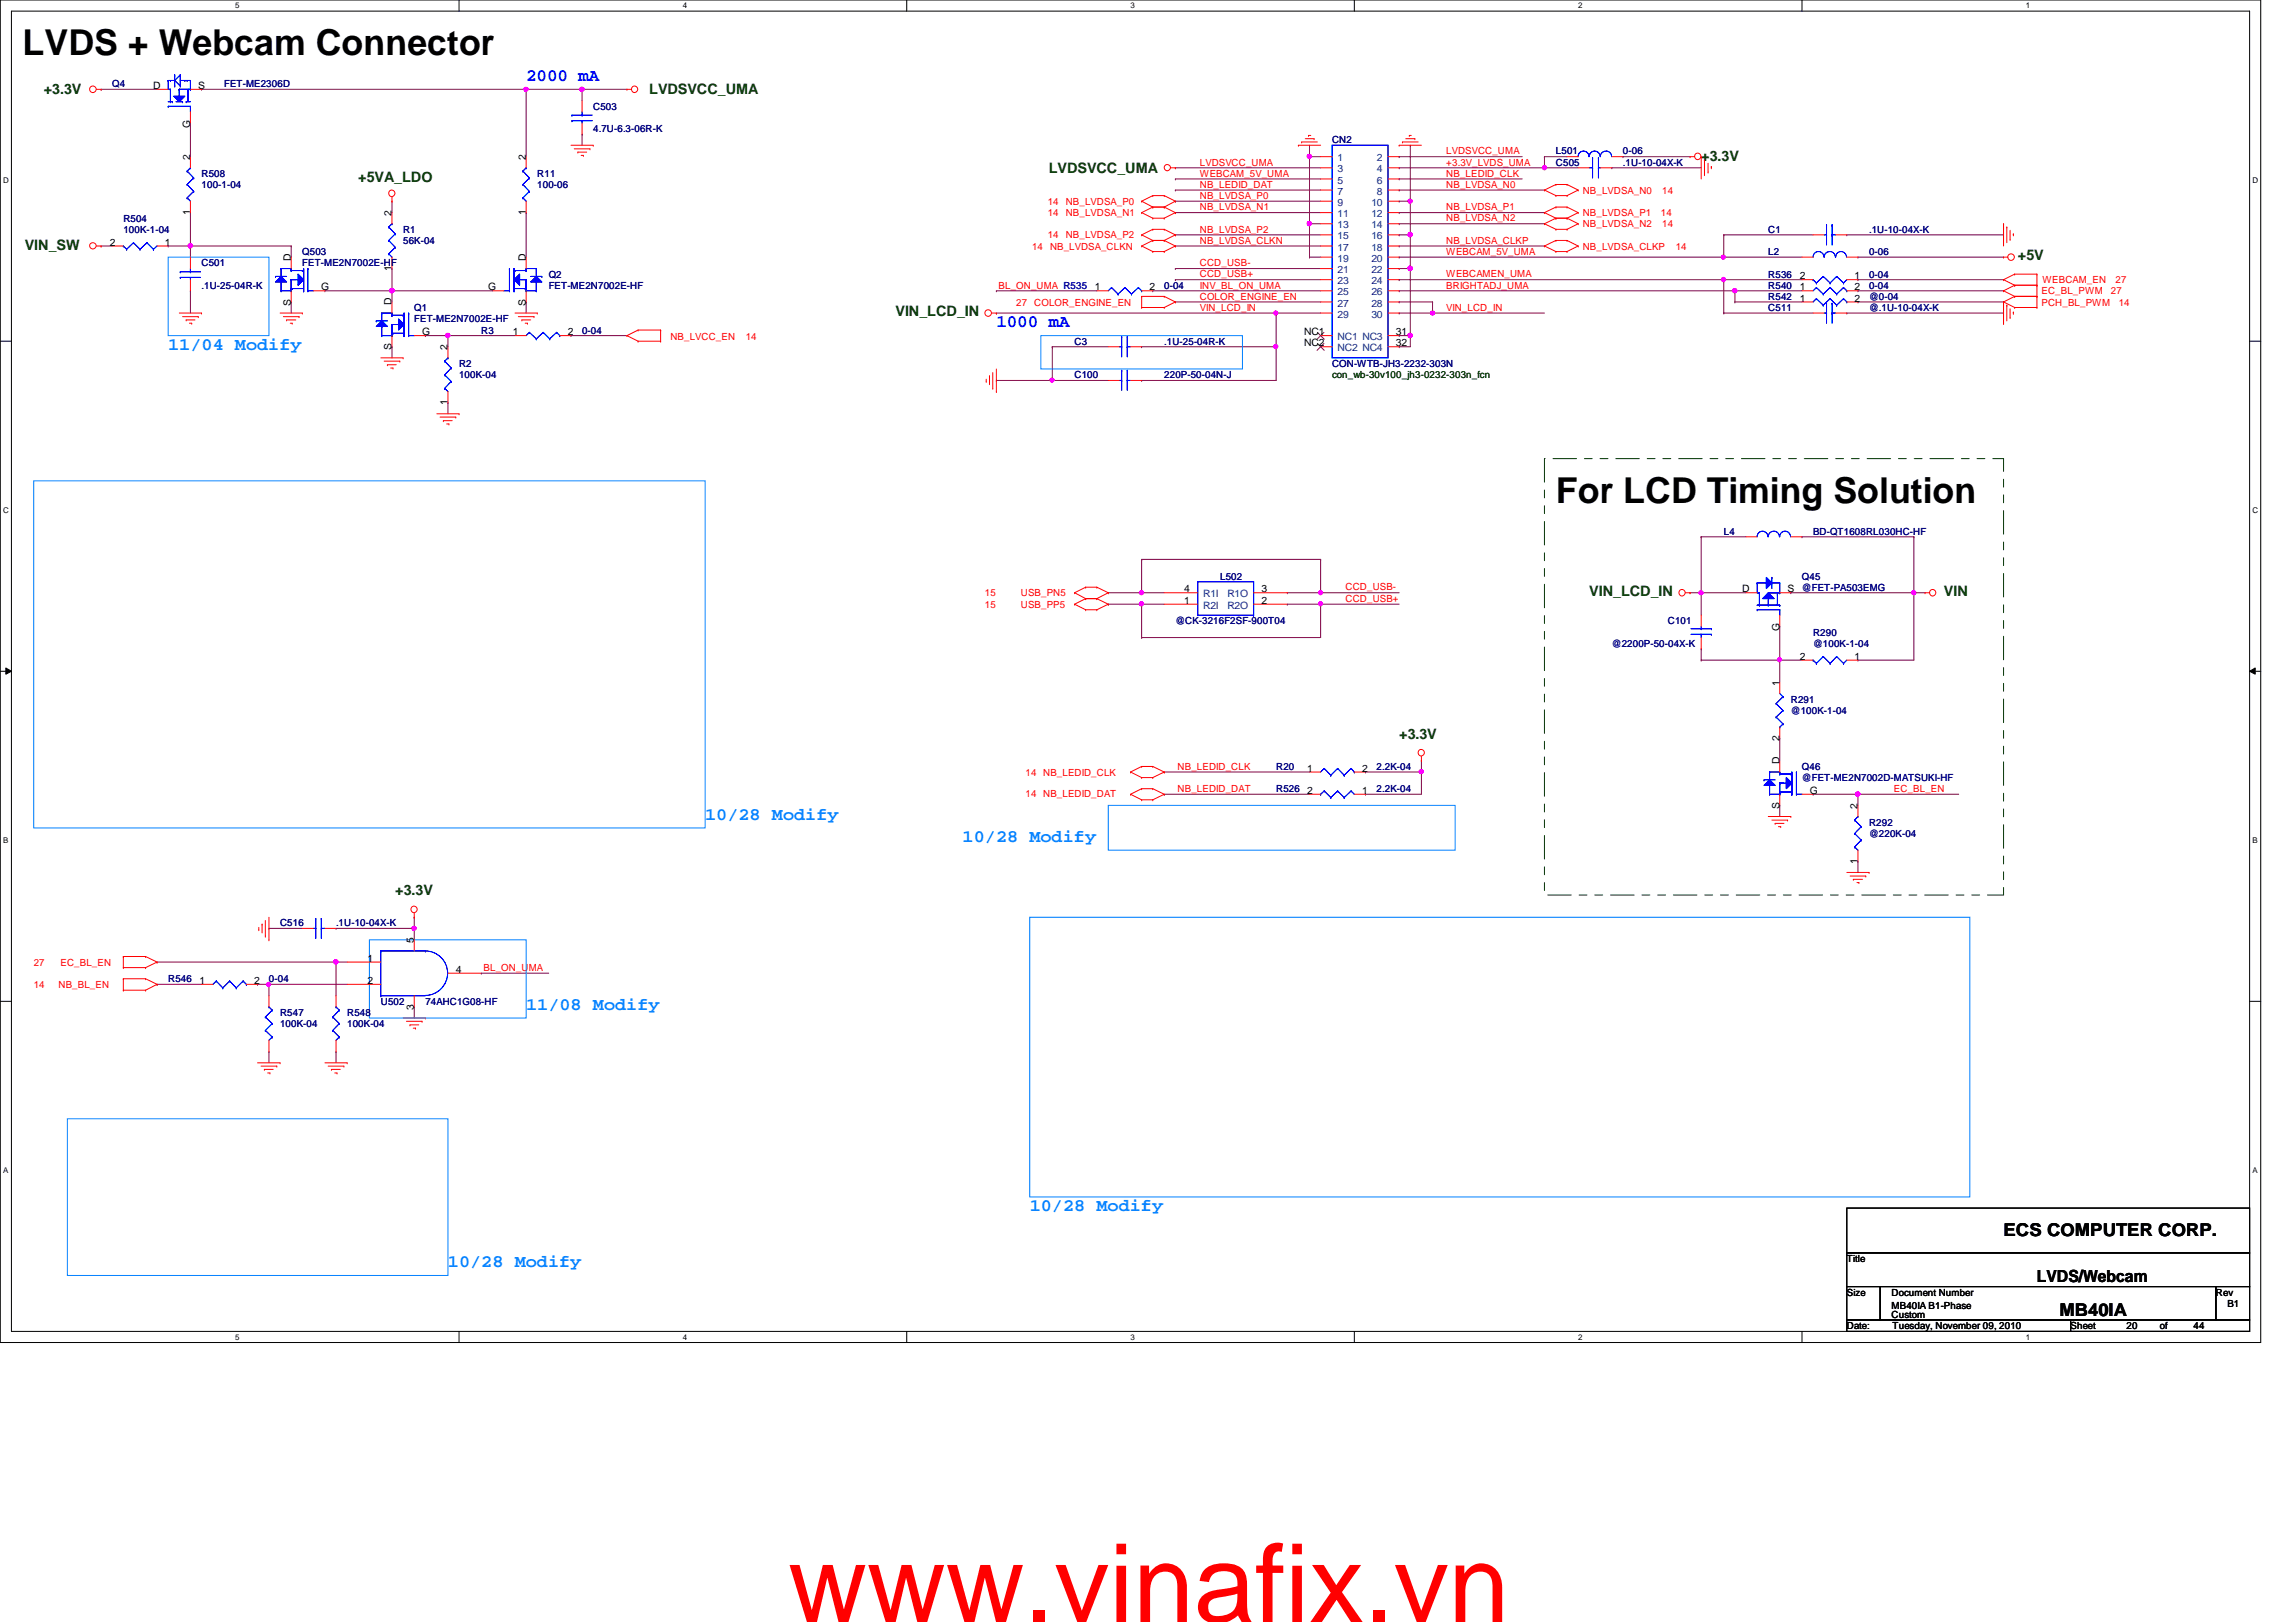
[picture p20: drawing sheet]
<svg xmlns="http://www.w3.org/2000/svg" width="297mm" height="210mm" viewBox="0 0 297 210" stroke-linecap="round" stroke-linejoin="round" font-family="sans-serif">
<defs><g id="words">
<text font-size="14.1" fill="#f00" x="102" y="209.9">www.vinafix.vn</text>
<g font-size="4.6">
<text x="2.9" y="7.2">LVDS + Webcam Connector</text>
<text x="201.3" y="65.1">For LCD Timing Solution</text>
</g>
<g font-size="2.3" fill="#00f">
<text x="68.1" y="10.5">2000 mA</text>
<text x="128.9" y="42.4">1000 mA</text>
</g>
<g font-size="2.3" fill="#0080ff">
<text x="21.8" y="45.3">11/04 Modify</text>
<text x="91.2" y="106.1">10/28 Modify</text>
<text x="124.5" y="109">10/28 Modify</text>
<text x="68.1" y="130.7">11/08 Modify</text>
<text x="133.2" y="156.8">10/28 Modify</text>
<text x="58" y="164">10/28 Modify</text>
</g>
<g font-size="2.3">
<text x="259.2" y="159.9">ECS COMPUTER CORP.</text>
<text x="266.4" y="170.3">MB40IA</text>
</g>
<text font-size="2.2" x="263.5" y="165.9">LVDS/Webcam</text>
<g font-size="1.9" fill="#004000">
<text x="5.7" y="12.1">+3.3V</text>
<text x="84" y="12.1">LVDSVCC_UMA</text>
<text x="46.4" y="23.5">+5VA_LDO</text>
<text x="135.7" y="22.4">LVDSVCC_UMA</text>
<text x="220.1" y="20.8">+3.3V</text>
<text x="3.2" y="32.4">VIN_SW</text>
<text x="261.1" y="33.7">+5V</text>
<text x="115.9" y="40.9">VIN_LCD_IN</text>
<text x="205.6" y="77.1">VIN_LCD_IN</text>
<text x="251.5" y="77.1">VIN</text>
<text x="181" y="95.6">+3.3V</text>
<text x="51.1" y="115.8">+3.3V</text>
</g>
<g font-size="1.3" fill="#000080">
<text x="14.5" y="11.3">Q4</text>
<text x="29" y="11.3">FET-ME2306D</text>
<text x="76.7" y="14.2">C503</text>
<text x="76.7" y="17.1">4.7U-6.3-06R-K</text>
<text x="26.1" y="22.9">R508</text>
<text x="69.5" y="22.9">R11</text>
<text x="172.3" y="18.5">CN2</text>
<text x="201.3" y="21.5">C505</text>
<text x="201.3" y="20">L501</text>
<text x="210" y="21.5">.1U-10-04X-K</text>
<text x="210" y="20">0-06</text>
<text x="16" y="28.7">R504</text>
<text x="26.1" y="24.3">100-1-04</text>
<text x="69.5" y="24.3">100-06</text>
<text x="16" y="30.1">100K-1-04</text>
<text x="26.1" y="34.5">C501</text>
<text x="39.1" y="33">Q503</text>
<text x="39.1" y="34.5">FET-ME2N7002E-HF</text>
<text x="52.2" y="30.1">R1</text>
<text x="52.2" y="31.6">56K-04</text>
<text x="71" y="35.9">Q2</text>
<text x="228.8" y="33">L2</text>
<text x="228.8" y="30.1">C1</text>
<text x="228.8" y="35.9">R536</text>
<text x="241.8" y="33">0-06</text>
<text x="241.8" y="30.1">.1U-10-04X-K</text>
<text x="241.8" y="35.9">0-04</text>
<text x="26.1" y="37.4">.1U-25-04R-K</text>
<text x="53.6" y="40.3">Q1</text>
<text x="53.6" y="41.7">FET-ME2N7002E-HF</text>
<text x="71" y="37.4">FET-ME2N7002E-HF</text>
<text x="150.6" y="37.4">0-04</text>
<text x="228.8" y="37.4">R540</text>
<text x="228.8" y="40.3">C511</text>
<text x="228.8" y="38.8">R542</text>
<text x="241.8" y="37.4">0-04</text>
<text x="241.8" y="40.3">@.1U-10-04X-K</text>
<text x="241.8" y="38.8">@0-04</text>
<text x="59.4" y="47.5">R2</text>
<text x="62.3" y="43.2">R3</text>
<text x="75.3" y="43.2">0-04</text>
<text x="139" y="44.6">C3</text>
<text x="150.6" y="44.6">.1U-25-04R-K</text>
<text x="172.3" y="47.5">CON-WTB-JH3-2232-303N</text>
<text x="59.4" y="48.9">100K-04</text>
<text x="139" y="48.9">C100</text>
<text x="150.6" y="48.9">220P-50-04N-J</text>
<text x="223" y="69.2">L4</text>
<text x="234.6" y="69.2">BD-QT1608RL030HC-HF</text>
<text x="157.9" y="75">L502</text>
<text x="233.1" y="75">Q45</text>
<text x="233.1" y="76.5">@FET-PA503EMG</text>
<text x="152.1" y="80.8">@CK-3216F2SF-900T04</text>
<text x="208.5" y="83.7">@2200P-50-04X-K</text>
<text x="215.8" y="80.8">C101</text>
<text x="234.6" y="82.3">R290</text>
<text x="234.6" y="83.7">@100K-1-04</text>
<text x="231.7" y="90.9">R291</text>
<text x="231.7" y="92.4">@100K-1-04</text>
<text x="165.1" y="99.6">R20</text>
<text x="178.1" y="99.6">2.2K-04</text>
<text x="233.1" y="99.6">Q46</text>
<text x="233.1" y="101.1">@FET-ME2N7002D-MATSUKI-HF</text>
<text x="165.1" y="102.5">R526</text>
<text x="178.1" y="102.5">2.2K-04</text>
<text x="241.8" y="106.8">R292</text>
<text x="241.8" y="108.3">@220K-04</text>
<text x="36.2" y="119.9">C516</text>
<text x="43.5" y="119.9">.1U-10-04X-K</text>
<text x="21.8" y="127.1">R546</text>
<text x="34.8" y="127.1">0-04</text>
<text x="36.2" y="131.5">R547</text>
<text x="44.9" y="131.5">R548</text>
<text x="49.3" y="130">U502</text>
<text x="55" y="130">74AHC1G08-HF</text>
<text x="36.2" y="132.9">100K-04</text>
<text x="44.9" y="132.9">100K-04</text>
</g>
<g font-size="1.3">
<text x="19.8" y="11.5">D</text>
<text x="25.7" y="11.5">S</text>
<text x="24.6" y="16.6" transform="rotate(-90 24.6 16.6)">G</text>
<text x="24.6" y="20.7" transform="rotate(-90 24.6 20.7)">2</text>
<text x="68" y="20.7" transform="rotate(-90 68 20.7)">2</text>
<text x="24.6" y="27.8" transform="rotate(-90 24.6 27.8)">1</text>
<text x="50.7" y="27.9" transform="rotate(-90 50.7 27.9)">2</text>
<text x="68" y="27.8" transform="rotate(-90 68 27.8)">1</text>
<text x="14.2" y="31.8">2</text>
<text x="21.3" y="31.8">1</text>
<text x="37.6" y="33.7" transform="rotate(-90 37.6 33.7)">D</text>
<text x="50.7" y="35.1" transform="rotate(-90 50.7 35.1)">1</text>
<text x="68" y="33.7" transform="rotate(-90 68 33.7)">D</text>
<text x="37.6" y="39.5" transform="rotate(-90 37.6 39.5)">S</text>
<text x="41.6" y="37.6">G</text>
<text x="50.7" y="39.5" transform="rotate(-90 50.7 39.5)">D</text>
<text x="63.2" y="37.6">G</text>
<text x="68" y="39.5" transform="rotate(-90 68 39.5)">S</text>
<text x="141.6" y="37.6">1</text>
<text x="148.7" y="37.6">2</text>
<text x="232.8" y="37.6">1</text>
<text x="232.8" y="36.2">2</text>
<text x="232.8" y="39">1</text>
<text x="239.9" y="37.6">2</text>
<text x="239.9" y="36.2">1</text>
<text x="239.9" y="39">2</text>
<text x="50.7" y="45.3" transform="rotate(-90 50.7 45.3)">S</text>
<text x="54.6" y="43.4">G</text>
<text x="57.9" y="45.3" transform="rotate(-90 57.9 45.3)">2</text>
<text x="66.3" y="43.4">1</text>
<text x="73.4" y="43.4">2</text>
<text x="168.7" y="43.4">NC1</text>
<text x="168.7" y="44.8">NC2</text>
<text x="180.6" y="43.4">31</text>
<text x="180.6" y="44.8">32</text>
<text x="57.9" y="52.5" transform="rotate(-90 57.9 52.5)">1</text>
<text x="153.2" y="76.7">4</text>
<text x="163.2" y="76.7">3</text>
<text x="225.4" y="76.7">D</text>
<text x="231.3" y="76.7">S</text>
<text x="153.2" y="78.1">1</text>
<text x="163.2" y="78.1">2</text>
<text x="230.2" y="81.7" transform="rotate(-90 230.2 81.7)">G</text>
<text x="230.2" y="88.7" transform="rotate(-90 230.2 88.7)">1</text>
<text x="232.8" y="85.4">2</text>
<text x="239.9" y="85.4">1</text>
<text x="230.2" y="95.9" transform="rotate(-90 230.2 95.9)">2</text>
<text x="169.1" y="99.9">1</text>
<text x="176.2" y="99.9">2</text>
<text x="230.2" y="98.9" transform="rotate(-90 230.2 98.9)">D</text>
<text x="169.1" y="102.7">2</text>
<text x="176.2" y="102.7">1</text>
<text x="230.2" y="104.7" transform="rotate(-90 230.2 104.7)">S</text>
<text x="234.1" y="102.7">G</text>
<text x="240.3" y="104.6" transform="rotate(-90 240.3 104.6)">2</text>
<text x="240.3" y="111.8" transform="rotate(-90 240.3 111.8)">1</text>
<text x="47.5" y="124.5">1</text>
<text x="53.5" y="122" transform="rotate(-90 53.5 122)">5</text>
<text x="59" y="125.9">4</text>
<text x="25.8" y="127.3">1</text>
<text x="32.9" y="127.3">2</text>
<text x="47.5" y="127.3">2</text>
<text x="53.5" y="130.6" transform="rotate(-90 53.5 130.6)">3</text>
<text x="238.9" y="163.3">Title</text>
<text x="238.9" y="167.7">Size</text>
<text x="244.7" y="167.7">Document Number</text>
<text x="286.7" y="167.7">Rev</text>
<text x="238.9" y="172">Date:</text>
<text x="244.7" y="170.6">Custom</text>
<text x="244.7" y="169.4">MB40IA B1-Phase</text>
<text x="244.9" y="172">Tuesday, November 09, 2010</text>
<text x="267.9" y="172">Sheet</text>
<text x="275.1" y="172">20</text>
<text x="279.4" y="172">of</text>
<text x="283.8" y="172">44</text>
<text x="288.2" y="169.1">B1</text>
</g>
<g font-size="1.3" fill="#f00">
<text x="155.2" y="21.4">LVDSVCC_UMA</text>
<text x="155.2" y="22.9">WEBCAM_5V_UMA</text>
<text x="187.1" y="20">LVDSVCC_UMA</text>
<text x="187.1" y="22.9">NB_LEDID_CLK</text>
<text x="187.1" y="21.4">+3.3V_LVDS_UMA</text>
<text x="135.5" y="28">14</text>
<text x="135.5" y="26.5">14</text>
<text x="137.9" y="28">NB_LVDSA_N1</text>
<text x="137.9" y="26.5">NB_LVDSA_P0</text>
<text x="155.2" y="24.3">NB_LEDID_DAT</text>
<text x="155.2" y="25.7">NB_LVDSA_P0</text>
<text x="155.2" y="27.2">NB_LVDSA_N1</text>
<text x="187.1" y="27.2">NB_LVDSA_P1</text>
<text x="187.1" y="28.7">NB_LVDSA_N2</text>
<text x="187.1" y="24.3">NB_LVDSA_N0</text>
<text x="204.8" y="25.1">NB_LVDSA_N0</text>
<text x="204.8" y="29.4">NB_LVDSA_N2</text>
<text x="204.8" y="28">NB_LVDSA_P1</text>
<text x="214.9" y="28">14</text>
<text x="215.1" y="25.1">14</text>
<text x="215.1" y="29.4">14</text>
<text x="133.5" y="32.3">14</text>
<text x="135.5" y="30.9">14</text>
<text x="135.8" y="32.3">NB_LVDSA_CLKN</text>
<text x="137.9" y="30.9">NB_LVDSA_P2</text>
<text x="155.2" y="30.1">NB_LVDSA_P2</text>
<text x="155.2" y="31.5">NB_LVDSA_CLKN</text>
<text x="155.2" y="35.9">CCD_USB+</text>
<text x="155.2" y="34.5">CCD_USB-</text>
<text x="187.1" y="31.5">NB_LVDSA_CLKP</text>
<text x="187.1" y="33">WEBCAM_5V_UMA</text>
<text x="187.1" y="35.9">WEBCAMEN_UMA</text>
<text x="204.8" y="32.3">NB_LVDSA_CLKP</text>
<text x="216.8" y="32.3">14</text>
<text x="129.2" y="37.3">BL_ON_UMA R535</text>
<text x="131.5" y="39.5">27</text>
<text x="133.8" y="39.5">COLOR_ENGINE_EN</text>
<text x="155.2" y="37.3">INV_BL_ON_UMA</text>
<text x="155.2" y="38.8">COLOR_ENGINE_EN</text>
<text x="155.2" y="40.2">VIN_LCD_IN</text>
<text x="187.1" y="40.2">VIN_LCD_IN</text>
<text x="187.1" y="37.3">BRIGHTADJ_UMA</text>
<text x="264.1" y="38.1">EC_BL_PWM</text>
<text x="264.1" y="39.5">PCH_BL_PWM</text>
<text x="264.2" y="36.7">WEBCAM_EN</text>
<text x="273.1" y="38.1">27</text>
<text x="273.7" y="36.7">27</text>
<text x="274.1" y="39.5">14</text>
<text x="86.7" y="44">NB_LVCC_EN</text>
<text x="96.5" y="44">14</text>
<text x="127.4" y="77.2">15</text>
<text x="132.1" y="77.2">USB_PN5</text>
<text x="174.1" y="77.9">CCD_USB+</text>
<text x="174.1" y="76.4">CCD_USB-</text>
<text x="127.4" y="78.7">15</text>
<text x="132.1" y="78.7">USB_PP5</text>
<text x="132.7" y="100.4">14 NB_LEDID_CLK</text>
<text x="152.4" y="99.6">NB_LEDID_CLK</text>
<text x="132.7" y="103.1">14 NB_LEDID_DAT</text>
<text x="152.4" y="102.5">NB_LEDID_DAT</text>
<text x="245" y="102.5">EC_BL_EN</text>
<text x="4.4" y="125">27</text>
<text x="7.8" y="125">EC_BL_EN</text>
<text x="62.6" y="125.6">BL_ON_UMA</text>
<text x="4.4" y="127.8">14</text>
<text x="7.6" y="127.8">NB_BL_EN</text>
</g>
<g font-size="1.3" fill="#004080">
<text x="173.1" y="20.9">1</text>
<text x="173.1" y="22.3">3</text>
<text x="173.1" y="23.7">5</text>
<text x="178.1" y="20.9">2</text>
<text x="178.1" y="22.3">4</text>
<text x="178.1" y="23.7">6</text>
<text x="173.1" y="25.2">7</text>
<text x="173.1" y="26.6">9</text>
<text x="173.1" y="28.1">11</text>
<text x="173.1" y="29.5">13</text>
<text x="177.4" y="26.6">10</text>
<text x="177.4" y="28.1">12</text>
<text x="177.4" y="29.5">14</text>
<text x="178.1" y="25.2">8</text>
<text x="173.1" y="31">15</text>
<text x="173.1" y="32.4">17</text>
<text x="173.1" y="33.9">19</text>
<text x="173.1" y="35.3">21</text>
<text x="177.4" y="31">16</text>
<text x="177.4" y="32.4">18</text>
<text x="177.4" y="33.9">20</text>
<text x="177.4" y="35.3">22</text>
<text x="173.1" y="36.8">23</text>
<text x="173.1" y="38.2">25</text>
<text x="173.1" y="39.7">27</text>
<text x="173.1" y="41.1">29</text>
<text x="177.4" y="36.8">24</text>
<text x="177.4" y="38.2">26</text>
<text x="177.4" y="39.7">28</text>
<text x="177.4" y="41.1">30</text>
<text x="173.1" y="44">NC1 NC3</text>
<text x="173.1" y="45.5">NC2 NC4</text>
<text x="155.7" y="77.3">R1I</text>
<text x="158.8" y="77.3">R1O</text>
<text x="155.7" y="78.8">R2I</text>
<text x="158.8" y="78.8">R2O</text>
</g>
<text font-size="1.3" fill="#004000" x="172.3" y="48.9">con_wb-30v100_jh3-0232-303n_fcn</text>
<g font-size="1">
<text x="30.4" y="1.1">5</text>
<text x="88.3" y="1.1">4</text>
<text x="146.3" y="1.1">3</text>
<text x="204.2" y="1.1">2</text>
<text x="262.1" y="1.1">1</text>
<text x=".4" y="23.7">D</text>
<text x="291.4" y="23.7">D</text>
<text x=".4" y="66.4">C</text>
<text x="291.4" y="66.4">C</text>
<text x=".4" y="109.1">B</text>
<text x="291.4" y="109.1">B</text>
<text x=".4" y="151.8">A</text>
<text x="291.4" y="151.8">A</text>
<text x="30.4" y="173.4">5</text>
<text x="88.3" y="173.4">4</text>
<text x="146.3" y="173.4">3</text>
<text x="204.2" y="173.4">2</text>
<text x="262.1" y="173.4">1</text>
</g>
</g></defs>
<path d="M0 0h292.5v173.7h-292.5zM1.5 1.4h289.5v170.9h-289.5z" fill="none" stroke="#000" stroke-width=".13"/>
<g fill="#fff">
<path d="M30.4 .2h.6v1.1h-.6z"/>
<path d="M30.4 172.5h.6v1.1h-.6z"/>
</g>
<path d="M59.4 0v1.4M59.4 172.3v1.4" fill="none" stroke="#000" stroke-width=".13"/>
<g fill="#fff">
<path d="M88.3 .2h.6v1.1h-.6z"/>
<path d="M88.3 172.5h.6v1.1h-.6z"/>
</g>
<path d="M117.3 0v1.4M117.3 172.3v1.4" fill="none" stroke="#000" stroke-width=".13"/>
<g fill="#fff">
<path d="M146.3 .2h.5v1.1h-.5z"/>
<path d="M146.3 172.5h.5v1.1h-.5z"/>
</g>
<path d="M175.2 0v1.4M175.2 172.3v1.4" fill="none" stroke="#000" stroke-width=".13"/>
<g fill="#fff">
<path d="M204.2 .2h.5v1.1h-.5z"/>
<path d="M204.2 172.5h.5v1.1h-.5z"/>
</g>
<path d="M233.1 0v1.4M233.1 172.3v1.4" fill="none" stroke="#000" stroke-width=".13"/>
<g fill="#fff">
<path d="M262.1 .2h.5v1.1h-.5z"/>
<path d="M262.1 172.5h.5v1.1h-.5z"/>
<path d="M.4 22.8h.7v1.1h-.7z"/>
<path d="M291.4 22.8h.7v1.1h-.7z"/>
<path d="M.4 65.5h.7v1.1h-.7z"/>
<path d="M291.4 65.5h.7v1.1h-.7z"/>
</g>
<path d="M0 44.2h1.5M291 44.2h1.5" fill="none" stroke="#000" stroke-width=".13"/>
<g fill="#fff">
<path d="M.4 108.2h.7v1.1h-.7z"/>
<path d="M291.4 108.2h.7v1.1h-.7z"/>
</g>
<path d="M0 86.9h1.5M.8 86.4l.7 .5-.7 .3zM291 86.9l.8-.5v.8zM291 86.9h1.5" fill="none" stroke="#000" stroke-width=".13"/>
<path d="M.8 86.4l.7 .5-.7 .3zM291 86.9l.8-.5v.8z" fill="#000"/>
<g fill="#fff">
<path d="M.4 150.9h.7v1.2h-.7z"/>
<path d="M291.4 150.9h.7v1.2h-.7z"/>
</g>
<path d="M0 129.6h1.5M291 129.6h1.5" fill="none" stroke="#000" stroke-width=".13"/>
<path d="M34.8 120.1h.1M34.8 127.4h.1M34.8 120.1h4.3M34.8 127.4h10.1" fill="none" stroke="#800040" stroke-width=".13"/>
<circle cx="34.8" cy="127.4" r=".26" fill="#f0f"/>
<circle cx="34.8" cy="127.4" r=".26" fill="none" stroke="#f0f" stroke-width=".13"/>
<path d="M34.8 127.4h.1M34.8 127.4v1.5M53.6 120.1h.1M53.6 120.1v1.5" fill="none" stroke="#800040" stroke-width=".13"/>
<circle cx="53.6" cy="120.1" r=".27" fill="#f0f"/>
<circle cx="53.6" cy="120.1" r=".27" fill="none" stroke="#f0f" stroke-width=".13"/>
<path d="M43.5 120.1h.1M43.5 124.5h.1M43.5 120.1h10.1M43.5 124.5h1.4M62.3 125.9h.1M62.3 125.9h8.7" fill="none" stroke="#800040" stroke-width=".13"/>
<circle cx="43.4" cy="124.5" r=".29" fill="#f0f"/>
<circle cx="43.4" cy="124.5" r=".29" fill="none" stroke="#f0f" stroke-width=".13"/>
<g fill="none" stroke="#800040" stroke-width=".13">
<path d="M68.1 11.6h.1M68.1 11.6h7.2M75.3 11.6h.1M75.3 17.4h.1M75.3 11.6v1.4M75.3 17.4v1.4M21.8 31.8h.1M24.6 27.5h.1M24.6 27.5v4.3h-2.8M73.9 43.4h.1M73.9 43.4h7.2M20.3 124.5h.1"/>
<path d="M20.3 127.4h.1M20.3 124.5h23.2M20.3 127.4h5.8M34.8 136.1h.1M34.8 136.1v1.4M43.5 124.5h.1M43.5 124.5v4.4M53.6 130.3h.1M53.6 130.3v1.4"/>
</g>
<circle cx="75.3" cy="11.6" r=".27" fill="#f0f"/>
<circle cx="75.3" cy="11.6" r=".27" fill="none" stroke="#f0f" stroke-width=".13"/>
<circle cx="68" cy="11.6" r=".27" fill="#f0f"/>
<circle cx="68" cy="11.6" r=".27" fill="none" stroke="#f0f" stroke-width=".13"/>
<path d="M68.1 11.6h.1M68.1 11.6v8.7M50.7 34.8h.1M50.7 34.8v2.8M55 43.4h.1M55 43.4h3" fill="none" stroke="#800040" stroke-width=".13"/>
<circle cx="50.7" cy="37.6" r=".29" fill="#f0f"/>
<circle cx="50.7" cy="37.6" r=".29" fill="none" stroke="#f0f" stroke-width=".13"/>
<path d="M24.6 31.8h.1M24.6 31.8h13.1" fill="none" stroke="#800040" stroke-width=".13"/>
<circle cx="24.6" cy="31.8" r=".29" fill="#f0f"/>
<circle cx="24.6" cy="31.8" r=".29" fill="none" stroke="#f0f" stroke-width=".13"/>
<g fill="none" stroke="#800040" stroke-width=".13">
<path d="M13.1 11.6h.1M13.1 11.6h7.2M24.6 15.9h.1M24.6 15.9v4.4M13.1 31.8h.1M13.1 31.8h1.4M24.6 31.8h.1M24.6 31.8v1.5M37.7 31.8h.1M37.7 39.1h.1M37.7 31.8v1.5M37.7 39.1v1.4"/>
<path d="M42 37.6h.1M42 37.6h21.8M50.7 26h.1M50.7 37.6h.1M50.7 26v1.5M68.1 27.5h.1M68.1 39.1h.1M68.1 27.5v5.8M68.1 39.1v1.4M50.7 44.9h.1M50.7 44.9v1.4M58 52.1h.1"/>
<path d="M58 43.4h.1M58 43.4v1.5M58 52.1v1.5"/>
</g>
<circle cx="50.7" cy="37.6" r=".29" fill="#f0f"/>
<circle cx="50.7" cy="37.6" r=".29" fill="none" stroke="#f0f" stroke-width=".13"/>
<path d="M75.3 11.6h.1M75.3 11.6h5.8M24.6 37.6h.1M24.6 37.6v2.9M50.7 37.6h.1M50.7 37.6v1.5" fill="none" stroke="#800040" stroke-width=".13"/>
<circle cx="75.3" cy="11.6" r=".27" fill="#f0f"/>
<circle cx="75.3" cy="11.6" r=".27" fill="none" stroke="#f0f" stroke-width=".13"/>
<path d="M150.6 99.9h.1M150.6 99.9h18.8M176.7 99.9h.1M176.7 99.9h7.2" fill="none" stroke="#800040" stroke-width=".13"/>
<circle cx="183.9" cy="99.9" r=".27" fill="#f0f"/>
<circle cx="183.9" cy="99.9" r=".27" fill="none" stroke="#f0f" stroke-width=".13"/>
<path d="M58 43.4h.1M58 43.4h8.6M183.9 98.4h.1M183.9 99.9h.1M183.9 98.4v4.4h-7.2M150.6 102.8h.1M150.6 102.8h18.8M176.7 102.8h.1" fill="none" stroke="#800040" stroke-width=".13"/>
<circle cx="57.9" cy="43.4" r=".29" fill="#f0f"/>
<circle cx="57.9" cy="43.4" r=".29" fill="none" stroke="#f0f" stroke-width=".13"/>
<path d="M152.1 21.7h.1M152.1 24.6h.1M152.1 21.7h18.8M152.1 24.6h18.8M181 20.3h.1M181 23.2h.1M181 20.3h15.9M181 23.2h15.9M199.8 21.7h.1M199.8 21.7h4.4M208.5 21.7h.1M208.5 21.7h11.6" fill="none" stroke="#800040" stroke-width=".13"/>
<circle cx="199.8" cy="21.7" r=".27" fill="#f0f"/>
<circle cx="199.8" cy="21.7" r=".27" fill="none" stroke="#f0f" stroke-width=".13"/>
<g fill="none" stroke="#800040" stroke-width=".13">
<path d="M128.9 37.6h.1M128.9 37.6h13M149.1 37.6h.1M149.1 37.6h21.8M152.1 26h.1M152.1 27.5h.1M152.1 30.4h.1M152.1 31.8h.1M152.1 36.2h.1M152.1 34.8h.1M152.1 26h18.8M152.1 27.5h18.8"/>
<path d="M152.1 30.4h18.8M152.1 31.8h18.8M152.1 36.2h18.8M152.1 34.8h18.8M181 27.5h.1M181 29h.1M181 31.8h.1M181 27.5h18.8M181 29h18.8M181 31.8h18.8M224.4 37.6h.1M224.4 37.6h8.7"/>
</g>
<circle cx="224.4" cy="37.6" r=".29" fill="#f0f"/>
<circle cx="224.4" cy="37.6" r=".29" fill="none" stroke="#f0f" stroke-width=".13"/>
<path d="M240.4 37.6h.1M240.4 36.2h.1M240.4 37.6h18.8M240.4 36.2h18.8M185.3 40.5h.1M185.3 40.5h14.5" fill="none" stroke="#800040" stroke-width=".13"/>
<circle cx="185.3" cy="40.5" r=".26" fill="#f0f"/>
<circle cx="185.3" cy="40.5" r=".26" fill="none" stroke="#f0f" stroke-width=".13"/>
<path d="M169.4 20.3h.1M169.4 20.3h1.5M181 39.1h.1M181 39.1h4.3M185.3 39.1h.1M185.3 39.1v1.4M181 44.9h.1M182.5 43.4h.1M182.5 43.4v1.5h-1.5" fill="none" stroke="#800040" stroke-width=".13"/>
<circle cx="182.4" cy="43.4" r=".29" fill="#f0f"/>
<circle cx="182.4" cy="43.4" r=".29" fill="none" stroke="#f0f" stroke-width=".13"/>
<path d="M182.5 30.4h.1M182.5 30.4v4.4M181 43.4h.1M181 43.4h1.5" fill="none" stroke="#800040" stroke-width=".13"/>
<circle cx="182.4" cy="34.7" r=".27" fill="#f0f"/>
<circle cx="182.4" cy="34.7" r=".27" fill="none" stroke="#f0f" stroke-width=".13"/>
<circle cx="182.4" cy="30.4" r=".29" fill="#f0f"/>
<circle cx="182.4" cy="30.4" r=".29" fill="none" stroke="#f0f" stroke-width=".13"/>
<path d="M169.4 33.3h.1M169.4 29h.1M169.4 33.3h1.5M169.4 29v4.3" fill="none" stroke="#800040" stroke-width=".13"/>
<circle cx="169.4" cy="28.9" r=".29" fill="#f0f"/>
<circle cx="169.4" cy="28.9" r=".29" fill="none" stroke="#f0f" stroke-width=".13"/>
<path d="M169.4 18.8h.1M169.4 18.8v1.5M169.4 29h.1M169.4 29h1.5M181 34.8h.1M181 30.4h.1M181 34.8h1.5M182.5 26h.1M182.5 26v4.4h-1.5" fill="none" stroke="#800040" stroke-width=".13"/>
<circle cx="182.4" cy="26" r=".27" fill="#f0f"/>
<circle cx="182.4" cy="26" r=".27" fill="none" stroke="#f0f" stroke-width=".13"/>
<path d="M182.5 18.8h.1M182.5 18.8v7.2h-1.5M181 26h.1M181 24.6h.1M181 24.6h18.8M181 40.5h.1M181 40.5h4.3M170.9 78.2h.1M170.9 78.2h10.1" fill="none" stroke="#800040" stroke-width=".13"/>
<circle cx="170.9" cy="78.1" r=".26" fill="#f0f"/>
<circle cx="170.9" cy="78.1" r=".26" fill="none" stroke="#f0f" stroke-width=".13"/>
<path d="M26.1 11.6h.1M26.1 11.6h42M181 21.7h.1M199.8 20.3h.1M199.8 20.3v1.4h-18.8M223 33.3h.1M223 33.3h10.1M170.9 76.7h.1M170.9 76.7h10.1" fill="none" stroke="#800040" stroke-width=".13"/>
<circle cx="223" cy="33.3" r=".26" fill="#f0f"/>
<circle cx="223" cy="33.3" r=".26" fill="none" stroke="#f0f" stroke-width=".13"/>
<path d="M181 33.3h.1M223 30.4h.1M223 36.2h.1M223 30.4v2.9h-42M223 30.4h11.6M223 36.2h10.1M238.9 30.4h.1M238.9 30.4h20.3M240.4 33.3h.1M240.4 33.3h18.8" fill="none" stroke="#800040" stroke-width=".13"/>
<circle cx="222.9" cy="36.2" r=".27" fill="#f0f"/>
<circle cx="222.9" cy="36.2" r=".27" fill="none" stroke="#f0f" stroke-width=".13"/>
<path d="M147.7 78.2h.1M147.7 78.2h2.9" fill="none" stroke="#800040" stroke-width=".13"/>
<circle cx="147.7" cy="78.1" r=".27" fill="#f0f"/>
<circle cx="147.7" cy="78.1" r=".27" fill="none" stroke="#f0f" stroke-width=".13"/>
<path d="M147.7 76.7h.1M147.7 72.4h.1M147.7 76.7h2.9M147.7 72.4v4.3" fill="none" stroke="#800040" stroke-width=".13"/>
<circle cx="147.7" cy="76.7" r=".27" fill="#f0f"/>
<circle cx="147.7" cy="76.7" r=".27" fill="none" stroke="#f0f" stroke-width=".13"/>
<path d="M143.4 76.7h.1M143.4 76.7h4.3M147.7 72.4h.1M147.7 72.4h23.2M170.9 72.4h.1M170.9 72.4v4.3" fill="none" stroke="#800040" stroke-width=".13"/>
<circle cx="170.9" cy="76.7" r=".26" fill="#f0f"/>
<circle cx="170.9" cy="76.7" r=".26" fill="none" stroke="#f0f" stroke-width=".13"/>
<g fill="none" stroke="#800040" stroke-width=".13">
<path d="M152.1 39.1h.1M152.1 39.1h18.8M199.8 20.3h.1M199.8 20.3h2.9M210 20.3h.1M210 20.3h8.6M165.1 40.5h.1M165.1 40.5h5.8M238.9 40.5h.1M238.9 40.5h20.3M143.4 78.2h.1M143.4 78.2h4.3"/>
<path d="M147.7 78.2h.1M147.7 78.2v4.3M166.5 76.7h.1M166.5 78.2h.1M166.5 76.7h4.4M166.5 78.2h4.4M170.9 78.2h.1M170.9 78.2v4.3h-23.2M147.7 82.5h.1"/>
</g>
<circle cx="165.1" cy="40.5" r=".26" fill="#f0f"/>
<circle cx="165.1" cy="40.5" r=".26" fill="none" stroke="#f0f" stroke-width=".13"/>
<g fill="none" stroke="#800040" stroke-width=".13">
<path d="M181 37.6h.1M181 37.6h43.4M224.4 37.6h.1M224.4 39.1h.1M224.4 39.1h8.7M224.4 37.6v1.5M240.4 39.1h.1M240.4 39.1h18.8M128.9 40.5h.1M128.9 40.5h36.2M147.7 44.9h.1M165.1 40.5h.1"/>
<path d="M165.1 40.5v4.4h-17.4M43.5 136.1h.1M43.5 136.1v1.4"/>
</g>
<circle cx="165" cy="44.8" r=".27" fill="#f0f"/>
<circle cx="165" cy="44.8" r=".27" fill="none" stroke="#f0f" stroke-width=".13"/>
<g fill="none" stroke="#800040" stroke-width=".13">
<path d="M181 36.2h.1M181 36.2h42M223 36.2h.1M223 36.2v4.3M136.1 44.9h.1M136.1 44.9h7.3M223 40.5h.1M223 40.5h11.6M230.2 95.5h.1M230.2 85.4h.1M230.2 85.4v2.9M230.2 95.5v2.9"/>
<path d="M230.2 85.4h2.9M53.6 118.7h.1M53.6 118.7v1.4M33.3 127.4h.1M33.3 127.4h1.5"/>
</g>
<circle cx="230.2" cy="85.4" r=".26" fill="#f0f"/>
<circle cx="230.2" cy="85.4" r=".26" fill="none" stroke="#f0f" stroke-width=".13"/>
<path d="M247.6 76.7h.1M247.6 76.7v8.7h-7.2M240.4 85.4h.1M230.2 104.2h.1M230.2 104.2v1.5" fill="none" stroke="#800040" stroke-width=".13"/>
<circle cx="247.6" cy="76.7" r=".27" fill="#f0f"/>
<circle cx="247.6" cy="76.7" r=".27" fill="none" stroke="#f0f" stroke-width=".13"/>
<path d="M220.1 85.4h.1M230.2 81.1h.1M230.2 81.1v4.3h-10.1M240.4 102.8h.1M240.4 102.8h13" fill="none" stroke="#800040" stroke-width=".13"/>
<circle cx="240.3" cy="102.8" r=".29" fill="#f0f"/>
<circle cx="240.3" cy="102.8" r=".29" fill="none" stroke="#f0f" stroke-width=".13"/>
<path d="M220.1 76.7h.1M220.1 76.7v2.9" fill="none" stroke="#800040" stroke-width=".13"/>
<circle cx="220.1" cy="76.7" r=".27" fill="#f0f"/>
<circle cx="220.1" cy="76.7" r=".27" fill="none" stroke="#f0f" stroke-width=".13"/>
<g fill="none" stroke="#800040" stroke-width=".13">
<path d="M136.1 49.2h.1M136.1 49.2h7.3M147.7 49.2h.1M165.1 44.9h.1M165.1 44.9v4.3h-17.4M218.6 76.7h.1M218.6 76.7h7.3M220.1 76.7h.1M220.1 69.5h.1M220.1 69.5h5.8M220.1 69.5v7.2M231.7 76.7h.1"/>
<path d="M231.7 76.7h17.3M233.1 69.5h.1M233.1 69.5h14.5M247.6 76.7h.1M247.6 69.5h.1M247.6 69.5v7.2M220.1 83.9h.1M220.1 83.9v1.5M234.6 102.8h.1M234.6 102.8h5.8M240.4 111.5h.1M240.4 102.8h.1"/>
<path d="M240.4 102.8v1.4M240.4 111.5v1.4"/>
</g>
<circle cx="136.1" cy="49.2" r=".26" fill="#f0f"/>
<circle cx="136.1" cy="49.2" r=".26" fill="none" stroke="#f0f" stroke-width=".13"/>
<path d="M152.1 23.2h.1M152.1 23.2h18.8M169.4 20.3h.1M169.4 20.3v8.7M128.9 49.2h.1M136.1 44.9h.1M136.1 44.9v4.3h-7.2" fill="none" stroke="#800040" stroke-width=".13"/>
<circle cx="169.4" cy="20.2" r=".27" fill="#f0f"/>
<circle cx="169.4" cy="20.2" r=".27" fill="none" stroke="#f0f" stroke-width=".13"/>
<path d="M182.5 34.8h.1M182.5 34.8v8.6" fill="none" stroke="#800040" stroke-width=".13"/>
<circle cx="182.4" cy="34.7" r=".27" fill="#f0f"/>
<circle cx="182.4" cy="34.7" r=".27" fill="none" stroke="#f0f" stroke-width=".13"/>
<g fill="none" stroke="#f00" stroke-width=".13">
<path d="M12.5 11.6h.6M13.1 11.6h.1M73.9 18.8h2.8M74.3 19.3h2M74.8 19.7h.1M74.8 19.7h1.1M76.3 19.3h.1M76.7 18.8h.1M81.1 11.6h.1M81.1 11.6h.6M168 18.8h.1M168 18.8h2.9"/>
<path d="M168.4 18.4h.1M168.4 18.4h2M168.9 17.9h1.1M169.3 17.5h.1M169.3 17.5h.3M170 17.9h.1M181 18.8h.1M181 18.8h2.9M181.4 18.4h.1M181.4 18.4h2.1M181.9 17.9h1.1M182.3 17.5h.1"/>
<path d="M182.3 17.5h.3M183 17.9h.1M12.5 31.8h.6M13.1 31.8h.1M24.6 20.3v1.4M24.6 26v1.5M50.7 26h.1M50.7 25.5v.5M75.2 20.1h.3M75.5 20.1h.1M147.7 27.5h.1M147.7 30.4h.1"/>
<path d="M147.7 31.8h.1M147.7 26h.1M147.7 38.4h.1M147.7 39.8h.1M147.7 27.5l1.4 .7M147.7 30.4l1.4 .7M147.7 31.8l1.4 .8M147.7 38.4h2.9M147.7 26l1.4 .8M147.7 38.4v1.4M147.7 39.8h2.9M149.1 28.2h.1"/>
<path d="M149.1 26.8h.1M149.1 31.1h.1M149.1 29.7h.1M149.1 32.6h.1M149.1 25.3h.1M149.1 25.3h1.5M149.1 29.7h1.5M149.1 28.2h1.5M149.1 26.8h1.5M149.1 26.8l-1.4 .7M149.1 31.1h1.5M149.1 29.7l-1.4 .7"/>
<path d="M149.1 32.6h1.5M149.1 31.1l-1.4 .7M149.1 25.3l-1.4 .7M150.6 28.2h.1M150.6 26.8h.1M150.6 31.1h.1M150.6 29.7h.1M150.6 32.6h.1M150.6 25.3h.1M150.6 38.4h.1M150.6 39.8h.1M150.6 26.8l1.5 .7"/>
<path d="M150.6 29.7l1.5 .7M150.6 31.1l1.5 .7M150.6 25.3l1.5 .7M150.6 38.4l1.5 .7M151.5 21.7h.6M152.1 27.5h.1M152.1 30.4h.1M152.1 31.8h.1M152.1 26h.1M152.1 39.1h.1M152.1 21.7h.1M152.1 27.5l-1.5 .7"/>
<path d="M152.1 30.4l-1.5 .7M152.1 31.8l-1.5 .8M152.1 26l-1.5 .8M152.1 39.1l-1.5 .7M199.8 24.6h.1M199.8 29h.1M199.8 27.5h.1M199.8 31.8h.1M199.8 24.6l1.5 .7M199.8 29l1.5 .7M199.8 27.5l1.5 .7M199.8 31.8l1.5 .8"/>
<path d="M201.3 25.3h.1M201.3 23.9h.1M201.3 29.7h.1M201.3 28.2h.1M201.3 26.8h.1M201.3 32.6h.1M201.3 31.1h.1M201.3 25.3h1.4M201.3 23.9l-1.5 .7M201.3 23.9h1.4M201.3 29.7h1.4M201.3 28.2l-1.5 .8"/>
<path d="M201.3 28.2h1.4M201.3 26.8h1.4M201.3 31.1h1.4M201.3 32.6h1.4M201.3 26.8l-1.5 .7M201.3 31.1l-1.5 .7M202.7 25.3h.1M202.7 23.9h.1M202.7 29.7h.1M202.7 28.2h.1M202.7 26.8h.1M202.7 32.6h.1"/>
<path d="M202.7 31.1h.1M202.7 23.9l1.5 .7M202.7 28.2l1.5 .8M202.7 26.8l1.5 .7M202.7 31.1l1.5 .7M204.2 24.6h.1M204.2 29h.1M204.2 27.5h.1M204.2 31.8h.1M204.2 24.6l-1.5 .7M204.2 29l-1.5 .7M204.2 27.5l-1.5 .7"/>
<path d="M204.2 31.8l-1.5 .8M204.2 21.7h1.4M207 21.7h1.5M218.6 20.3h.1M218.6 20.3h.6M220.1 20.3h.1M220.1 20.3v2.9M220.5 20.7h.1M220.5 20.7v2M221 22.3h.1M221 21.1v1.2M221.4 21.5h.1"/>
<path d="M221.4 21.5v.3M259.2 37.6h.1M259.2 36.2h.1M259.2 39.1h.1M259.2 33.3h.1M259.2 29h.1M259.2 37.6l1.4 .8M259.2 36.2l1.4 .7M259.2 39.1l1.4 .7M259.2 29v2.8M259.2 39.1v2.9M259.2 33.3h.6"/>
<path d="M259.6 39.5h.1M259.6 29.4h.1M259.6 29.4v2M259.6 39.5v2M260.1 31h.1M260.1 29.8v1.2M260.1 40v1.1M260.5 30.3h.1M260.5 30.3v.2M260.6 38.4h.1M260.6 36.9h.1M260.6 35.5h.1"/>
<path d="M260.6 39.8h.1M260.6 38.4h2.9M260.6 36.9l-1.4 .7M260.6 36.9h2.9M260.6 35.5l-1.4 .7M260.6 35.5h2.9M260.6 39.8h2.9M260.6 38.4l-1.4 .7M263.5 36.9h.1M263.5 38.4h.1M263.5 35.5h.1M263.5 39.8h.1"/>
<path d="M263.5 35.5v4.3M23.2 40.5h2.9M23.6 41h2.1M24.1 41.4h.1M24.1 41.4h1.1M24.5 41.8h.3M24.8 41.8h.1M25.7 41h.1M26.1 40.5h.1M36.2 40.5h2.9M36.7 41h2M37.1 41.4h.1"/>
<path d="M37.1 41.4h1.2M37.5 41.8h.3M37.8 41.8h.1M38.7 41h.1M39.1 40.5h.1M49.3 46.3h2.9M49.7 46.7h2M50.1 47.2h.1M50.1 47.2h1.2M50.5 47.6h.3M50.8 47.6h.1M51.7 46.7h.1"/>
<path d="M52.2 46.3h.1M56.5 53.6h2.9M56.9 54h2.1M57.4 54.4h.1M57.4 54.4h1.1M57.8 54.9h.3M58.1 54.9h.1M59 54h.1M59.4 53.6h.1M66.6 40.5h2.9M67.1 41h2M67.5 41.4h.1"/>
<path d="M67.5 41.4h1.2M67.9 41.8h.3M68.2 41.8h.1M69.1 41h.1M69.5 40.5h.1M81.1 43.4h.1M81.1 43.4l1.4 .8M82.5 44.2h.1M82.5 42.7h.1M82.5 44.2h3M82.5 42.7h3M82.5 42.7l-1.4 .7"/>
<path d="M85.5 44.2h.1M85.5 42.7h.1M85.5 42.7v1.5M127.6 49.4h.1M127.6 49.1v.3M128 48.6h.1M128 48.6v1.2M128.3 40.5h.6M128.4 50.2h.1M128.4 48.2v2M128.9 50.7h.1M128.9 40.5h.1"/>
<path d="M128.9 47.8v2.9M260.1 41.1h.1M260.5 40.4h.1M260.5 40.4v.3M139 76.7h.1M139 78.2h.1M139 76.7l1.5 .8M139 78.2l1.5 .7M140.5 76h.1M140.5 77.5h.1M140.5 78.9h.1M140.5 76l-1.5 .7"/>
<path d="M140.5 76h1.4M140.5 77.5h1.4M140.5 77.5l-1.5 .7M140.5 78.9h1.4M141.9 76h.1M141.9 77.5h.1M141.9 78.9h.1M141.9 76l1.5 .7M141.9 77.5l1.5 .7M143.4 76.7h.1M143.4 78.2h.1M143.4 76.7l-1.5 .8"/>
<path d="M143.4 78.2l-1.5 .7M218.1 76.7h.5M218.6 76.7h.1M249 76.7h.1M249 76.7h.6M146.3 99.9h.1M146.3 99.9l1.4 .7M147.7 99.2h.1M147.7 99.2l-1.4 .7M147.7 99.2h1.4M149.1 99.2h.1M149.1 99.2l1.5 .7"/>
<path d="M150.6 99.9h.1M150.6 99.9l-1.5 .7M183.9 98.4h.1M183.9 97.9v.5M230.2 88.3v1.4M230.2 94.1v1.4M33.9 119.6h.1M33.9 119.6v1.1M34.3 119.1v2.1M34.8 118.7v2.9M53.6 118.7h.1M53.6 118.2v.5"/>
<path d="M146.3 102.8h.1M146.3 102.8l1.4 .7M147.7 100.6h.1M147.7 103.5h.1M147.7 102.1h.1M147.7 100.6h1.4M147.7 103.5h1.4M147.7 102.1l-1.4 .7M147.7 102.1h1.4M149.1 100.6h.1M149.1 103.5h.1M149.1 102.1h.1"/>
<path d="M149.1 102.1l1.5 .7M150.6 102.8h.1M150.6 102.8l-1.5 .7M228.8 105.7h2.9M229.2 106.1h2.1M229.7 106.6h.1M229.7 106.6h1.1M230.1 107h.3M230.4 107h.1M231.3 106.1h.1M231.7 105.7h.1M238.9 112.9h2.9"/>
<path d="M239.3 113.4h2.1M239.8 113.8h.1M239.8 113.8h1.2M240.2 114.2h.3M240.5 114.2h.1M241.4 113.4h.1M241.8 112.9h.1M16 123.8h.1M16 125.2h.1M16 128.1h.1M16 126.7h.1M16 123.8h2.8"/>
<path d="M16 123.8v1.4M16 126.7v1.4M16 125.2h2.8M16 128.1h2.8M16 126.7h2.8M18.8 123.8h.1M18.8 125.2h.1M18.8 128.1h.1M18.8 126.7h.1M18.8 123.8l1.5 .7M18.8 126.7l1.5 .7M20.3 124.5h.1"/>
<path d="M20.3 127.4h.1M20.3 124.5l-1.5 .7M20.3 127.4l-1.5 .7M26.1 127.4h1.5M31.9 127.4h1.4M33.3 137.5h2.9M33.5 120.3h.1M33.5 120v.3M33.8 138h2M34.2 138.4h.1M34.2 138.4h1.1M34.3 121.2h.1"/>
<path d="M34.6 138.9h.3M34.8 121.6h.1M34.9 138.9h.1M35.8 138h.1M36.2 137.5h.1M42 137.5h2.9M42.5 138h2M42.9 138.4h.1M42.9 138.4h1.1M43.3 138.9h.3M43.6 138.9h.1M44.5 138h.1"/>
<path d="M44.9 137.5h.1M52.2 131.7h2.8M52.6 132.2h2M53 132.6h.1M53 132.6h1.2M53.5 133.1h.3M53.8 133.1h.1M54.6 132.2h.1M55 131.7h.1"/>
<circle cx="12" cy="11.6" r=".43"/>
<circle cx="82.1" cy="11.6" r=".42"/>
<circle cx="12" cy="31.8" r=".42"/>
<circle cx="50.7" cy="25" r=".42"/>
<circle cx="151" cy="21.7" r=".4"/>
<circle cx="219.6" cy="20.2" r=".42"/>
<circle cx="260.2" cy="33.3" r=".43"/>
<circle cx="127.8" cy="40.5" r=".43"/>
<circle cx="217.6" cy="76.7" r=".42"/>
<circle cx="250" cy="76.7" r=".42"/>
<circle cx="183.9" cy="97.4" r=".42"/>
<circle cx="53.6" cy="117.7" r=".42"/>
</g>
<path d="M238.9 156.3h52.1v5.8h-52.1zM238.9 162.1h52.1v4.4h-52.1zM238.9 166.5h4.3v4.3h-4.3zM238.9 170.8h29v1.5h-29zM243.2 166.5h43.5v4.3h-43.5zM267.9 170.8h23.1v1.5h-23.1zM286.7 166.5h4.3v4.3h-4.3z" fill="none" stroke="#000" stroke-width=".13"/>
<path d="M199.8 59.4h59.4v56.4h-59.4z" fill="none" stroke="#004000" stroke-width=".13" stroke-dasharray="3 1 1 1 1 1"/>
<path d="M21.8 33.3h13v10.1h-13zM134.7 43.4h26v4.4h-26zM4.4 62.2h86.8v44.9h-86.8zM133.2 118.7h121.6v36.2h-121.6zM143.4 104.2h44.9v5.8h-44.9zM47.8 121.6h20.3v10.1h-20.3zM8.7 144.8h49.3v20.3h-49.3z" fill="none" stroke="#0080ff" stroke-width=".13"/>
<g fill="none" stroke="#00f" stroke-width=".13">
<path d="M24.2 25.6h.1M24.2 23.9h.1M24.2 22.1h.1M24.2 25.6l.4 .4M24.2 23.9l.9 .9M24.2 22.1l.9 .9M24.6 21.7h.1M24.6 21.7l-.4 .4M25.1 24.8h.1M25.1 23h.1M25.1 24.8l-.9 .8M25.1 23l-.9 .9"/>
<path d="M205.6 21.7h.4M206 20.4h.1M206 21.7h.1M206 20.4v2.6M206.8 21.7h.1M206.8 20.4h.1M206.8 21.7h.2M206.8 20.4v2.6M229.8 91.1h.1M229.8 92.8h.1M229.8 91.1l.9 .8M229.8 92.8l.9 .9"/>
<path d="M230.2 94.1h.1M230.2 89.7l.5 .5M230.7 90.2h.1M230.7 91.9h.1M230.7 93.7h.1M230.7 90.2l-.9 .9M230.7 91.9l-.9 .9M230.7 93.7l-.5 .4M28 127h.1M28 127l-.4 .4M28 127l.8 .8M28.8 127.8h.1"/>
<path d="M29.7 127h.1M29.7 127l-.9 .8M29.7 127l.9 .8M30.6 127.8h.1M31.5 127h.1M31.5 127l-.9 .8M31.5 127l.4 .4M31.9 127.4h.1"/>
</g>
<path d="M66.5 36.2l.7-.7v1.4z" fill="#00f"/>
<g fill="none" stroke="#00f" stroke-width=".13">
<path d="M65.2 37.6h.7M65.9 37.6h.1M65.9 34.8h.1M65.9 34.8v2.8M66.5 36.2l.7-.7v1.4zM66.5 37.6h.1M66.5 35h.1M66.5 34.8v2.8M66.5 35h1.6M66.5 37.3h1.6M66.6 35h.1M67.2 36.2h.9"/>
<path d="M67.9 37.3h.1M68.1 35h.1M68.1 36.2h.1M68.1 37.6h.1M68.1 37.3h.1M68.1 36.2v1.4M68.1 37.6h1.3M69.4 34.8h.1M69.4 37.6h.1M69.4 34.8h-1.3v.2"/>
</g>
<path d="M68.7 36.5l.7-.7 .7 .7z" fill="#00f"/>
<path d="M68.7 36.5l.7-.7 .7 .7zM68.7 35.8h1.4M69.4 35.8h.1M69.4 36.5h.1M69.4 34.8v1M69.4 36.5v1.1M70.1 35.8h.1" fill="none" stroke="#00f" stroke-width=".13"/>
<path d="M66.5 36.2l.7-.7v1.4z" fill="#00f"/>
<g fill="none" stroke="#00f" stroke-width=".13">
<path d="M65.2 37.6h.7M65.9 37.6h.1M65.9 34.8h.1M65.9 34.8v2.8M66.5 36.2l.7-.7v1.4zM66.5 37.6h.1M66.5 35h.1M66.5 34.8v2.8M66.5 35h1.6M66.5 37.3h1.6M66.6 35h.1M67.2 36.2h.9"/>
<path d="M67.9 37.3h.1M68.1 35h.1M68.1 36.2h.1M68.1 37.6h.1M68.1 37.3h.1M68.1 36.2v1.4M68.1 37.6h1.3M69.4 34.8h.1M69.4 37.6h.1M69.4 34.8h-1.3v.2"/>
</g>
<path d="M68.7 36.5l.7-.7 .7 .7z" fill="#00f"/>
<g fill="none" stroke="#00f" stroke-width=".13">
<path d="M68.7 36.5l.7-.7 .7 .7zM68.7 35.8h1.4M69.4 35.8h.1M69.4 36.5h.1M69.4 34.8v1M69.4 36.5v1.1M70.1 35.8h.1M57.5 50.2h.1M57.5 48.5h.1M57.5 46.7h.1M57.5 50.2l.5 .5M57.5 48.5l.9 .9"/>
<path d="M57.5 46.7l.9 .9M58 46.3h.1M58 46.3l-.5 .4M58.4 49.4h.1M58.4 47.6h.1M58.4 49.4l-.9 .8M58.4 47.6l-.9 .9M34.3 133.3h.1M34.3 131.6h.1M34.3 133.3l.9 .9M34.3 131.6l.9 .9M34.8 130.3h.1"/>
<path d="M34.8 130.3l.4 .4M35.2 134.2h.1M35.2 132.5h.1M35.2 130.7h.1M35.2 134.2l-.4 .4M35.2 132.5l-.9 .8M35.2 130.7l-.9 .9"/>
</g>
<path d="M63.8 37.6h1.4M68.1 33.3v1.5M68.1 37.6v1.5M58 44.9v1.4M58 50.7v1.4M34.8 128.9v1.4M34.8 134.6v1.5" fill="none" stroke="#f00" stroke-width=".13"/>
<path d="M228.8 76.7l.7 .8h-1.5z" fill="#00f"/>
<g fill="none" stroke="#00f" stroke-width=".13">
<path d="M227.3 78.9h.1M227.3 75.4h.1M227.3 78.3h2.9M227.3 75.4v1.3h.3M227.3 78.9h2.9M227.6 76.7h.1M227.6 78.2h.1M227.6 78.3h.1M227.6 76.7v1.6M228.8 76.7l.7 .8h-1.5zM228.8 78.3h.1M228.8 76.7h1.4"/>
<path d="M228.8 77.5v.8M230 76.9h.1M230 76.7h.1M230 76.7v1.6M230.2 78.3h.1M230.2 76.7h.1M230.2 78.9h.1M230.2 78.9v.7"/>
</g>
<path d="M228.5 74.7l.7 .7-.7 .8z" fill="#00f"/>
<path d="M227.3 75.4h1.2M228.5 74.7l.7 .7-.7 .8zM228.5 75.4h.1M229.2 75.4h.1M229.2 74.7h.1M229.2 75.4h1M229.2 74.7v1.5M230.2 75.4h.1M230.2 75.4v1.3" fill="none" stroke="#00f" stroke-width=".13"/>
<path d="M228.8 76.7l.7 .8h-1.5z" fill="#00f"/>
<g fill="none" stroke="#00f" stroke-width=".13">
<path d="M227.3 78.9h.1M227.3 75.4h.1M227.3 78.3h2.9M227.3 75.4v1.3h.3M227.3 78.9h2.9M227.6 76.7h.1M227.6 78.2h.1M227.6 78.3h.1M227.6 76.7v1.6M228.8 76.7l.7 .8h-1.5zM228.8 78.3h.1M228.8 76.7h1.4"/>
<path d="M228.8 77.5v.8M230 76.9h.1M230 76.7h.1M230 76.7v1.6M230.2 78.3h.1M230.2 76.7h.1M230.2 78.9h.1M230.2 78.9v.7"/>
</g>
<path d="M228.5 74.7l.7 .7-.7 .8z" fill="#00f"/>
<path d="M227.3 75.4h1.2M228.5 74.7l.7 .7-.7 .8zM228.5 75.4h.1M229.2 75.4h.1M229.2 74.7h.1M229.2 75.4h1M229.2 74.7v1.5M230.2 75.4h.1M230.2 75.4v1.3" fill="none" stroke="#00f" stroke-width=".13"/>
<path d="M225.9 76.7h1.4M230.2 79.6v1.5M230.2 76.7h1.5" fill="none" stroke="#f00" stroke-width=".13"/>
<path d="M22.5 12.4h1.4l-.7 .8z" fill="#00f"/>
<g fill="none" stroke="#00f" stroke-width=".13">
<path d="M21.8 13.8h.1M21.8 10.4h.1M21.8 10.4v1.2h.3M21.8 13.8h2.8M21.8 13.2h.5M21.8 10.4h.8M22.1 11.6h.1M22.1 13h.1M22.1 13.2h.1M22.1 10.4h.1M22.1 11.6v1.6M22.3 13.2h.1"/>
<path d="M22.5 12.4h1.4l-.7 .8zM22.6 10.4h.1M22.6 9.7h.1M22.6 11.1h.1M22.6 10.4l.7 .7M22.6 9.7v1.4M22.8 13.2h.8M23.2 11.6h.1M23.2 11.6h1.4M23.2 11.6v.8M23.3 11.1h.1M23.3 9.8h.1"/>
<path d="M23.3 9.7h.1M23.3 10.4h.1M23.3 10.4h1.3M23.3 9.7v1.4M23.3 9.7l-.7 .7M23.6 13.2h.1M23.9 10.4h.1M24.1 13.2h.1M24.1 13.2h.5M24.2 10.4h.1M24.3 11.7h.1M24.3 11.6h.1"/>
<path d="M24.3 11.6v1.6M24.6 11.6h.1M24.6 13.8h.1M24.6 10.4h.1M24.6 10.4v1.2M24.6 13.8v.7"/>
</g>
<path d="M22.5 12.4h1.4l-.7 .8z" fill="#00f"/>
<g fill="none" stroke="#00f" stroke-width=".13">
<path d="M21.8 13.8h.1M21.8 10.4h.1M21.8 10.4v1.2h.3M21.8 13.8h2.8M21.8 13.2h.5M21.8 10.4h.8M22.1 11.6h.1M22.1 13h.1M22.1 13.2h.1M22.1 10.4h.1M22.1 11.6v1.6M22.3 13.2h.1"/>
<path d="M22.5 12.4h1.4l-.7 .8zM22.6 10.4h.1M22.6 9.7h.1M22.6 11.1h.1M22.6 10.4l.7 .7M22.6 9.7v1.4M22.8 13.2h.8M23.2 11.6h.1M23.2 11.6h1.4M23.2 11.6v.8M23.3 11.1h.1M23.3 9.8h.1"/>
<path d="M23.3 9.7h.1M23.3 10.4h.1M23.3 10.4h1.3M23.3 9.7v1.4M23.3 9.7l-.7 .7M23.6 13.2h.1M23.9 10.4h.1M24.1 13.2h.1M24.1 13.2h.5M24.2 10.4h.1M24.3 11.7h.1M24.3 11.6h.1"/>
<path d="M24.3 11.6v1.6M24.6 11.6h.1M24.6 13.8h.1M24.6 10.4h.1M24.6 10.4v1.2M24.6 13.8v.7M43 133.3h.1M43 131.6h.1M43 133.3l.9 .9M43 131.6l.9 .9M43.5 130.3h.1M43.5 130.3l.4 .4"/>
<path d="M43.9 134.2h.1M43.9 132.5h.1M43.9 130.7h.1M43.9 134.2l-.4 .4M43.9 132.5l-.9 .8M43.9 130.7l-.9 .9"/>
</g>
<path d="M20.3 11.6h1.5M24.6 11.6h1.5M24.6 14.5v1.4M43.5 128.9v1.4M43.5 134.6v1.5" fill="none" stroke="#f00" stroke-width=".13"/>
<path d="M231.1 100.6l.7 .7-.7 .8z" fill="#00f"/>
<g fill="none" stroke="#00f" stroke-width=".13">
<path d="M228.9 99.9h.1M228.9 99.9h1.3v.3M231.8 99.9v2.9M232.4 99.9h.1M232.4 99.9v2.9M228.9 102.8h.1M228.9 102.8h1.3M230.2 100.2h.1M230.2 101.3h.1M230.2 102.8h.1M230.2 102.5h.1M230.2 101.3v1.5"/>
<path d="M230.2 100.2h1.6M230.2 101.3h.9M230.2 102.5h1.6M230.4 102.5h.1M231.1 100.6l.7 .7-.7 .8zM231.7 100.2h.1M231.8 102.8h.1M231.8 100.2h.1M232.4 102.8h.1M232.4 102.8h.7"/>
</g>
<path d="M228.9 100.9l.8 .7h-1.5z" fill="#00f"/>
<path d="M228.9 99.9v1M228.2 100.9h.1M228.2 100.9h1.5M228.9 100.9l.8 .7h-1.5zM228.9 100.9h.1M228.9 101.6h.1M228.9 101.6v1.2" fill="none" stroke="#00f" stroke-width=".13"/>
<path d="M231.1 100.6l.7 .7-.7 .8z" fill="#00f"/>
<g fill="none" stroke="#00f" stroke-width=".13">
<path d="M228.9 99.9h.1M228.9 99.9h1.3v.3M231.8 99.9v2.9M232.4 99.9h.1M232.4 99.9v2.9M228.9 102.8h.1M228.9 102.8h1.3M230.2 100.2h.1M230.2 101.3h.1M230.2 102.8h.1M230.2 102.5h.1M230.2 101.3v1.5"/>
<path d="M230.2 100.2h1.6M230.2 101.3h.9M230.2 102.5h1.6M230.4 102.5h.1M231.1 100.6l.7 .7-.7 .8zM231.7 100.2h.1M231.8 102.8h.1M231.8 100.2h.1M232.4 102.8h.1M232.4 102.8h.7"/>
</g>
<path d="M228.9 100.9l.8 .7h-1.5z" fill="#00f"/>
<g fill="none" stroke="#00f" stroke-width=".13">
<path d="M74 14.9h.1M74 15.6h.1M74 14.9h2.6M74 15.6h2.6M75.3 15.6h.1M75.3 14.9h.1M75.3 14.5v.4M75.3 15.6v.3M172.3 18.8h7.3v27.5h-7.3zM50.3 32.9h.1M50.3 31.1h.1M50.3 29.4h.1"/>
<path d="M50.3 32.9l.4 .4M50.3 31.1l.8 .9M50.3 29.4l.8 .9M50.7 29h.1M50.7 29l-.4 .4M51.1 32h.1M51.1 30.3h.1M51.1 32l-.8 .9M51.1 30.3l-.8 .8M235 37.2h.1M235 37.2l-.4 .4M235 37.2l.9 .9"/>
<path d="M235.9 38.1h.1M236.8 37.2h.1M236.8 37.2l-.9 .9M236.8 37.2l.8 .9M237.6 38.1h.1M238.5 37.2h.1M238.5 37.2l-.9 .9M238.5 37.2l.4 .4M238.9 37.6h.1M144.8 44.9h.3M144.8 49.2h.3M145.1 44.9h.1"/>
<path d="M145.1 43.6h.1M145.1 49.2h.1M145.1 47.9h.1M145.1 43.6v2.6M145.1 47.9v2.6M145.8 43.6h.1M145.8 44.9h.1M145.8 47.9h.1M145.8 49.2h.1M145.8 44.9h.5M145.8 43.6v2.6M145.8 47.9v2.6"/>
<path d="M145.8 49.2h.5M154.9 75.3h7.3v4.3h-7.3zM154.9 75.3h.1M154.9 75.3v4.3M162.2 79.6h.1M162.2 75.3v4.3M171.3 99.4h.1M171.3 99.4l-.4 .5M171.3 99.4l.9 .9M173.1 99.4h.1M173.1 99.4l-.9 .9M173.1 99.4l.8 .9"/>
<path d="M174.8 99.4h.1M174.8 99.4l-.9 .9M174.8 99.4l.4 .5M175.2 99.9h.1M218.8 82.1h2.6M218.8 81.4h2.6M220.1 81.4h.1M220.1 82.1h.1M220.1 81.1v.3M220.1 82.1v.4M221.4 82.1h.1M221.4 81.4h.1"/>
<path d="M228.9 99.9v1M40.8 118.9h.1M40.8 118.9v2.6M41.6 118.9h.1M41.6 118.9v2.6M170.9 102.8h.1M171.3 102.4h.1M171.3 102.4l.9 .8M171.3 102.4l-.4 .4M172.2 103.2h.1M172.2 100.3h.1M173.1 102.4h.1"/>
<path d="M173.1 102.4l.8 .8M173.1 102.4l-.9 .8M173.9 103.2h.1M173.9 100.3h.1M174.8 102.4h.1M174.8 102.4l.4 .4M174.8 102.4l-.9 .8M228.2 100.9h.1M228.2 100.9h1.5M228.9 100.9l.8 .7h-1.5zM228.9 100.9h.1M228.9 101.6h.1"/>
<path d="M228.9 101.6v1.2M40.6 120.1h.2M40.8 120.1h.1M41.6 120.1h.1M41.6 120.1h.4"/>
</g>
<g fill="none" stroke="#f00" stroke-width=".13">
<path d="M75.3 13v1.5M75.3 15.9v1.5M50.7 27.5v1.5M50.7 33.3v1.5M170.9 37.6h1.4M170.9 20.3h1.4M170.9 21.7h1.4M170.9 23.2h1.4M170.9 24.6h1.4M170.9 26h1.4M170.9 27.5h1.4M170.9 29h1.4"/>
<path d="M170.9 30.4h1.4M170.9 31.8h1.4M170.9 33.3h1.4M170.9 34.8h1.4M170.9 36.2h1.4M170.9 39.1h1.4M179.6 37.6h1.4M179.6 20.3h1.4M179.6 21.7h1.4M179.6 23.2h1.4M179.6 24.6h1.4M179.6 26h1.4"/>
<path d="M179.6 27.5h1.4M179.6 29h1.4M179.6 30.4h1.4M179.6 31.8h1.4M179.6 33.3h1.4M179.6 34.8h1.4M179.6 36.2h1.4M179.6 39.1h1.4M233.1 37.6h1.5M238.9 37.6h1.5M143.4 44.9h1.4M143.4 49.2h1.4"/>
<path d="M146.3 44.9h1.4M146.3 49.2h1.4M170.9 44.9h1.4M170.9 40.5h1.4M170.9 43.4h1.4M179.6 44.9h1.4M179.6 40.5h1.4M179.6 43.4h1.4M150.6 78.2h4.3M150.6 76.7h4.3M162.2 78.2h4.3M162.2 76.7h4.3"/>
<path d="M220.1 79.6v1.5M169.4 99.9h1.5M175.2 99.9h1.5M220.1 82.5v1.4M230.2 98.4v1.5M169.4 102.8h1.5M175.2 102.8h1.5M230.2 102.8v1.4M233.1 102.8h1.5M39.1 120.1h1.5M42 120.1h1.5"/>
</g>
<path d="M170.4 43l.9 .9M170.4 44.4l.9 .9M171.3 43l-.9 .9M171.3 44.4l-.9 .9" fill="none" stroke="#804000" stroke-width=".13"/>
<path d="M38.6 35.5l.7 .7-.7 .7z" fill="#00f"/>
<g fill="none" stroke="#00f" stroke-width=".13">
<path d="M36.4 34.8h.1M36.4 37.6h.1M36.4 34.8h1.3v.2M36.4 37.6h1.3M37.7 35h.1M37.7 36.2h.1M37.7 37.6h.1M37.7 37.3h.1M37.7 36.2v1.4M37.7 35h1.6M37.7 36.2h.9M37.7 37.3h1.6"/>
<path d="M37.8 37.3h.1M38.6 35.5l.7 .7-.7 .7zM39.1 35h.1M39.3 37.6h.1M39.3 35h.1M39.3 34.8v2.8M39.8 37.6h.1M39.8 34.8h.1M39.8 37.6h.8M39.8 34.8v2.8"/>
</g>
<path d="M36.4 35.8l.7 .7h-1.5z" fill="#00f"/>
<path d="M35.6 35.8h.1M35.6 35.8h1.5M36.4 35.8l.7 .7h-1.5zM36.4 35.8h.1M36.4 36.5h.1M36.4 34.8v1M36.4 36.5v1.1" fill="none" stroke="#00f" stroke-width=".13"/>
<path d="M38.6 35.5l.7 .7-.7 .7z" fill="#00f"/>
<g fill="none" stroke="#00f" stroke-width=".13">
<path d="M36.4 34.8h.1M36.4 37.6h.1M36.4 34.8h1.3v.2M36.4 37.6h1.3M37.7 35h.1M37.7 36.2h.1M37.7 37.6h.1M37.7 37.3h.1M37.7 36.2v1.4M37.7 35h1.6M37.7 36.2h.9M37.7 37.3h1.6"/>
<path d="M37.8 37.3h.1M38.6 35.5l.7 .7-.7 .7zM39.1 35h.1M39.3 37.6h.1M39.3 35h.1M39.3 34.8v2.8M39.8 37.6h.1M39.8 34.8h.1M39.8 37.6h.8M39.8 34.8v2.8"/>
</g>
<path d="M36.4 35.8l.7 .7h-1.5z" fill="#00f"/>
<g fill="none" stroke="#00f" stroke-width=".13">
<path d="M35.6 35.8h.1M35.6 35.8h1.5M36.4 35.8l.7 .7h-1.5zM36.4 35.8h.1M36.4 36.5h.1M36.4 34.8v1M36.4 36.5v1.1M204.2 20.3a.7 .7 0 0 1 .7-.7 .7 .7 0 0 1 .7 .7M205.6 20.3a.7 .7 0 0 1 .7-.7 .7 .7 0 0 1 .7 .7M207 20.3a.72 .72 0 0 1 .8-.7 .72 .72 0 0 1 .7 .7M234.6 33.3a.7 .7 0 0 1 .7-.7 .7 .7 0 0 1 .7 .7M236 33.3a.72 .72 0 0 1 .7-.7 .72 .72 0 0 1 .7 .7"/>
<path d="M237.5 33.3a.7 .7 0 0 1 .7-.7 .7 .7 0 0 1 .7 .7"/>
</g>
<path d="M37.7 33.3v1.5M37.7 37.6v1.5M40.6 37.6h1.4M202.7 20.3h1.5M208.5 20.3h1.5M233.1 33.3h1.5M238.9 33.3h1.5" fill="none" stroke="#f00" stroke-width=".13"/>
<path d="M51.6 41.3l.7 .7-.7 .7z" fill="#00f"/>
<g fill="none" stroke="#00f" stroke-width=".13">
<path d="M49.4 40.5h.1M49.4 43.4h.1M49.4 40.5h1.3v.3M49.4 43.4h1.3M50.7 40.8h.1M50.7 42h.1M50.7 43.4h.1M50.7 43.1h.1M50.7 42v1.4M50.7 40.8h1.6M50.7 42h.9M50.7 43.1h1.6"/>
<path d="M50.8 43.1h.1M51.6 41.3l.7 .7-.7 .7zM52.2 40.8h.1M52.3 43.4h.1M52.3 40.8h.1M52.3 40.5v2.9M52.9 43.4h.1M52.9 40.5h.1M52.9 43.4h.7M52.9 40.5v2.9"/>
</g>
<path d="M49.4 41.5l.7 .7h-1.4z" fill="#00f"/>
<path d="M48.7 41.5h.1M48.7 41.5h1.4M49.4 41.5l.7 .7h-1.4zM49.4 41.5h.1M49.4 42.2h.1M49.4 40.5v1M49.4 42.2v1.2" fill="none" stroke="#00f" stroke-width=".13"/>
<path d="M51.6 41.3l.7 .7-.7 .7z" fill="#00f"/>
<g fill="none" stroke="#00f" stroke-width=".13">
<path d="M49.4 40.5h.1M49.4 43.4h.1M49.4 40.5h1.3v.3M49.4 43.4h1.3M50.7 40.8h.1M50.7 42h.1M50.7 43.4h.1M50.7 43.1h.1M50.7 42v1.4M50.7 40.8h1.6M50.7 42h.9M50.7 43.1h1.6"/>
<path d="M50.8 43.1h.1M51.6 41.3l.7 .7-.7 .7zM52.2 40.8h.1M52.3 43.4h.1M52.3 40.8h.1M52.3 40.5v2.9M52.9 43.4h.1M52.9 40.5h.1M52.9 43.4h.7M52.9 40.5v2.9"/>
</g>
<path d="M49.4 41.5l.7 .7h-1.4z" fill="#00f"/>
<g fill="none" stroke="#00f" stroke-width=".13">
<path d="M16 31.8h.1M16 31.8l.4 .5M16.4 32.3h.1M17.3 31.4h.1M17.3 31.4l.8 .9M17.3 31.4l-.9 .9M18.1 32.3h.1M19 31.4h.1M19 31.4l.9 .9M19 31.4l-.9 .9M19.9 32.3h.1M20.3 31.8l-.4 .5"/>
<path d="M23.3 35.2h.1M23.3 35.9h.1M23.3 35.2h2.6M23.3 35.9h2.6M24.6 35.9h.1M24.6 35.2h.1M24.6 34.8v.4M24.6 35.9v.3M67.6 25.6h.1M67.6 23.9h.1M67.6 22.1h.1M67.6 25.6l.5 .4"/>
<path d="M67.6 23.9l.9 .9M67.6 22.1l.9 .9M68.1 21.7h.1M68.1 21.7l-.5 .4M68.5 24.8h.1M68.5 23h.1M68.5 24.8l-.9 .8M68.5 23l-.9 .9M143.8 37.2h.1M143.8 37.2l-.4 .4M143.8 37.2l.8 .9M144.6 38.1h.1"/>
<path d="M145.5 37.2h.1M145.5 37.2l-.9 .9M145.5 37.2l.9 .9M146.4 38.1h.1M147.3 37.2h.1M147.3 37.2l-.9 .9M147.3 37.2l.4 .4M147.7 37.6h.1M234.6 36.2h.1M234.6 36.2l.4 .4M235 36.6h.1M235 38.7h.1"/>
<path d="M235 38.7l-.4 .4M235 38.7l.9 .8M235.9 35.8h.1M235.9 39.5h.1M235.9 35.8l.9 .8M235.9 35.8l-.9 .8M236 30.4h.3M236.3 30.4h.1M236.3 29.1h.1M236.3 39.2h.1M236.3 29.1v2.6M236.3 39.2v2.6"/>
<path d="M236.8 36.6h.1M236.8 38.7h.1M236.8 38.7l-.9 .8M236.8 38.7l.8 .8M237 29.1h.1M237 30.4h.1M237 39.2h.1M237 30.4h.5M237 29.1v2.6M237 39.2v2.6M237.6 35.8h.1M237.6 39.5h.1"/>
<path d="M237.6 35.8l.9 .8M237.6 35.8l-.8 .8M238.5 36.6h.1M238.5 38.7h.1M238.5 38.7l-.9 .8M238.5 38.7l.4 .4M238.9 39.1h.1M238.9 36.2l-.4 .4M48.7 41.5h.1M48.7 41.5h1.4M49.4 41.5l.7 .7h-1.4zM49.4 41.5h.1"/>
<path d="M49.4 42.2h.1M49.4 40.5v1M49.4 42.2v1.2M68.5 43h.1M68.5 43l-.4 .4M68.5 43l.9 .9M69.4 43.9h.1M70.3 43h.1M70.3 43l-.9 .9M70.3 43l.8 .9M71.1 43.9h.1M72 43h.1"/>
<path d="M72 43l-.9 .9M72 43l.4 .4M72.4 43.4h.1M236 40.5h.3M236.3 40.5h.1M237 40.5h.1M237 40.5h.5M227.3 69.5a.7 .7 0 0 1 .7-.8 .7 .7 0 0 1 .7 .8M228.8 69.5a.72 .72 0 0 1 .7-.8 .72 .72 0 0 1 .7 .8M230.2 69.5a.7 .7 0 0 1 .7-.8 .7 .7 0 0 1 .7 .8M234.6 85.4h.1M234.6 85.4l.4 .5"/>
<path d="M235 85.9h.1M235.9 85h.1M235.9 85l.9 .9M235.9 85l-.9 .9M236.8 85.9h.1M237.6 85h.1M237.6 85l.9 .9M237.6 85l-.8 .9M238.5 85.9h.1M238.9 85.4l-.4 .5M239.9 109.6h.1M239.9 107.9h.1"/>
<path d="M239.9 106.1h.1M239.9 109.6l.5 .4M239.9 107.9l.9 .8M239.9 106.1l.9 .9M240.4 105.7h.1M240.4 105.7l-.5 .4M240.8 108.7h.1M240.8 107h.1M240.8 108.7l-.9 .9M240.8 107l-.9 .9M49.3 128.9h.1M49.3 123.1h.1"/>
<path d="M49.3 123.1h5.7M49.3 128.9h5.7M49.3 123.1v5.8M55 123.1h.1M55 123.1a2.88 2.88 0 0 1 2.9 2.8 2.88 2.88 0 0 1-2.9 2.9"/>
</g>
<g fill="none" stroke="#f00" stroke-width=".13">
<path d="M14.5 31.8h1.5M20.3 31.8h1.5M24.6 33.3v1.5M24.6 36.2v1.4M50.7 39.1v1.4M68.1 20.3v1.4M68.1 26v1.5M141.9 37.6h1.5M147.7 37.6h1.4M233.1 36.2h1.5M233.1 39.1h1.5M234.6 30.4h1.4"/>
<path d="M237.5 30.4h1.4M238.9 36.2h1.5M238.9 39.1h1.5M50.7 43.4v1.5M53.6 43.4h1.4M66.6 43.4h1.5M72.4 43.4h1.5M234.6 40.5h1.4M237.5 40.5h1.4M225.9 69.5h1.4M231.7 69.5h1.4M233.1 85.4h1.5"/>
<path d="M238.9 85.4h1.5M240.4 104.2v1.5M240.4 110v1.5M44.9 127.4h4.4M44.9 124.5h4.4M53.6 121.6v1.5M53.6 128.9v1.4M58 125.9h4.3"/>
</g>
<circle cx="34.8" cy="127.4" r=".26" fill="#f0f"/>
<circle cx="34.8" cy="127.4" r=".26" fill="none" stroke="#f0f" stroke-width=".13"/>
<circle cx="53.6" cy="120.1" r=".27" fill="#f0f"/>
<circle cx="53.6" cy="120.1" r=".27" fill="none" stroke="#f0f" stroke-width=".13"/>
<circle cx="43.4" cy="124.5" r=".29" fill="#f0f"/>
<circle cx="43.4" cy="124.5" r=".29" fill="none" stroke="#f0f" stroke-width=".13"/>
<circle cx="75.3" cy="11.6" r=".27" fill="#f0f"/>
<circle cx="75.3" cy="11.6" r=".27" fill="none" stroke="#f0f" stroke-width=".13"/>
<circle cx="68" cy="11.6" r=".27" fill="#f0f"/>
<circle cx="68" cy="11.6" r=".27" fill="none" stroke="#f0f" stroke-width=".13"/>
<circle cx="50.7" cy="37.6" r=".29" fill="#f0f"/>
<circle cx="50.7" cy="37.6" r=".29" fill="none" stroke="#f0f" stroke-width=".13"/>
<circle cx="24.6" cy="31.8" r=".29" fill="#f0f"/>
<circle cx="24.6" cy="31.8" r=".29" fill="none" stroke="#f0f" stroke-width=".13"/>
<circle cx="50.7" cy="37.6" r=".29" fill="#f0f"/>
<circle cx="50.7" cy="37.6" r=".29" fill="none" stroke="#f0f" stroke-width=".13"/>
<circle cx="75.3" cy="11.6" r=".27" fill="#f0f"/>
<circle cx="75.3" cy="11.6" r=".27" fill="none" stroke="#f0f" stroke-width=".13"/>
<circle cx="183.9" cy="99.9" r=".27" fill="#f0f"/>
<circle cx="183.9" cy="99.9" r=".27" fill="none" stroke="#f0f" stroke-width=".13"/>
<circle cx="57.9" cy="43.4" r=".29" fill="#f0f"/>
<circle cx="57.9" cy="43.4" r=".29" fill="none" stroke="#f0f" stroke-width=".13"/>
<circle cx="199.8" cy="21.7" r=".27" fill="#f0f"/>
<circle cx="199.8" cy="21.7" r=".27" fill="none" stroke="#f0f" stroke-width=".13"/>
<circle cx="224.4" cy="37.6" r=".29" fill="#f0f"/>
<circle cx="224.4" cy="37.6" r=".29" fill="none" stroke="#f0f" stroke-width=".13"/>
<circle cx="185.3" cy="40.5" r=".26" fill="#f0f"/>
<circle cx="185.3" cy="40.5" r=".26" fill="none" stroke="#f0f" stroke-width=".13"/>
<circle cx="182.4" cy="43.4" r=".29" fill="#f0f"/>
<circle cx="182.4" cy="43.4" r=".29" fill="none" stroke="#f0f" stroke-width=".13"/>
<circle cx="182.4" cy="34.7" r=".27" fill="#f0f"/>
<circle cx="182.4" cy="34.7" r=".27" fill="none" stroke="#f0f" stroke-width=".13"/>
<circle cx="182.4" cy="30.4" r=".29" fill="#f0f"/>
<circle cx="182.4" cy="30.4" r=".29" fill="none" stroke="#f0f" stroke-width=".13"/>
<circle cx="169.4" cy="28.9" r=".29" fill="#f0f"/>
<circle cx="169.4" cy="28.9" r=".29" fill="none" stroke="#f0f" stroke-width=".13"/>
<circle cx="182.4" cy="26" r=".27" fill="#f0f"/>
<circle cx="182.4" cy="26" r=".27" fill="none" stroke="#f0f" stroke-width=".13"/>
<circle cx="170.9" cy="78.1" r=".26" fill="#f0f"/>
<circle cx="170.9" cy="78.1" r=".26" fill="none" stroke="#f0f" stroke-width=".13"/>
<circle cx="223" cy="33.3" r=".26" fill="#f0f"/>
<circle cx="223" cy="33.3" r=".26" fill="none" stroke="#f0f" stroke-width=".13"/>
<circle cx="222.9" cy="36.2" r=".27" fill="#f0f"/>
<circle cx="222.9" cy="36.2" r=".27" fill="none" stroke="#f0f" stroke-width=".13"/>
<circle cx="147.7" cy="78.1" r=".27" fill="#f0f"/>
<circle cx="147.7" cy="78.1" r=".27" fill="none" stroke="#f0f" stroke-width=".13"/>
<circle cx="147.7" cy="76.7" r=".27" fill="#f0f"/>
<circle cx="147.7" cy="76.7" r=".27" fill="none" stroke="#f0f" stroke-width=".13"/>
<circle cx="170.9" cy="76.7" r=".26" fill="#f0f"/>
<circle cx="170.9" cy="76.7" r=".26" fill="none" stroke="#f0f" stroke-width=".13"/>
<circle cx="165.1" cy="40.5" r=".26" fill="#f0f"/>
<circle cx="165.1" cy="40.5" r=".26" fill="none" stroke="#f0f" stroke-width=".13"/>
<circle cx="165" cy="44.8" r=".27" fill="#f0f"/>
<circle cx="165" cy="44.8" r=".27" fill="none" stroke="#f0f" stroke-width=".13"/>
<circle cx="230.2" cy="85.4" r=".26" fill="#f0f"/>
<circle cx="230.2" cy="85.4" r=".26" fill="none" stroke="#f0f" stroke-width=".13"/>
<circle cx="247.6" cy="76.7" r=".27" fill="#f0f"/>
<circle cx="247.6" cy="76.7" r=".27" fill="none" stroke="#f0f" stroke-width=".13"/>
<circle cx="240.3" cy="102.8" r=".29" fill="#f0f"/>
<circle cx="240.3" cy="102.8" r=".29" fill="none" stroke="#f0f" stroke-width=".13"/>
<circle cx="220.1" cy="76.7" r=".27" fill="#f0f"/>
<circle cx="220.1" cy="76.7" r=".27" fill="none" stroke="#f0f" stroke-width=".13"/>
<circle cx="136.1" cy="49.2" r=".26" fill="#f0f"/>
<circle cx="136.1" cy="49.2" r=".26" fill="none" stroke="#f0f" stroke-width=".13"/>
<circle cx="169.4" cy="20.2" r=".27" fill="#f0f"/>
<circle cx="169.4" cy="20.2" r=".27" fill="none" stroke="#f0f" stroke-width=".13"/>
<circle cx="182.4" cy="34.7" r=".27" fill="#f0f"/>
<circle cx="182.4" cy="34.7" r=".27" fill="none" stroke="#f0f" stroke-width=".13"/>
<use href="#words"/>
</svg>
